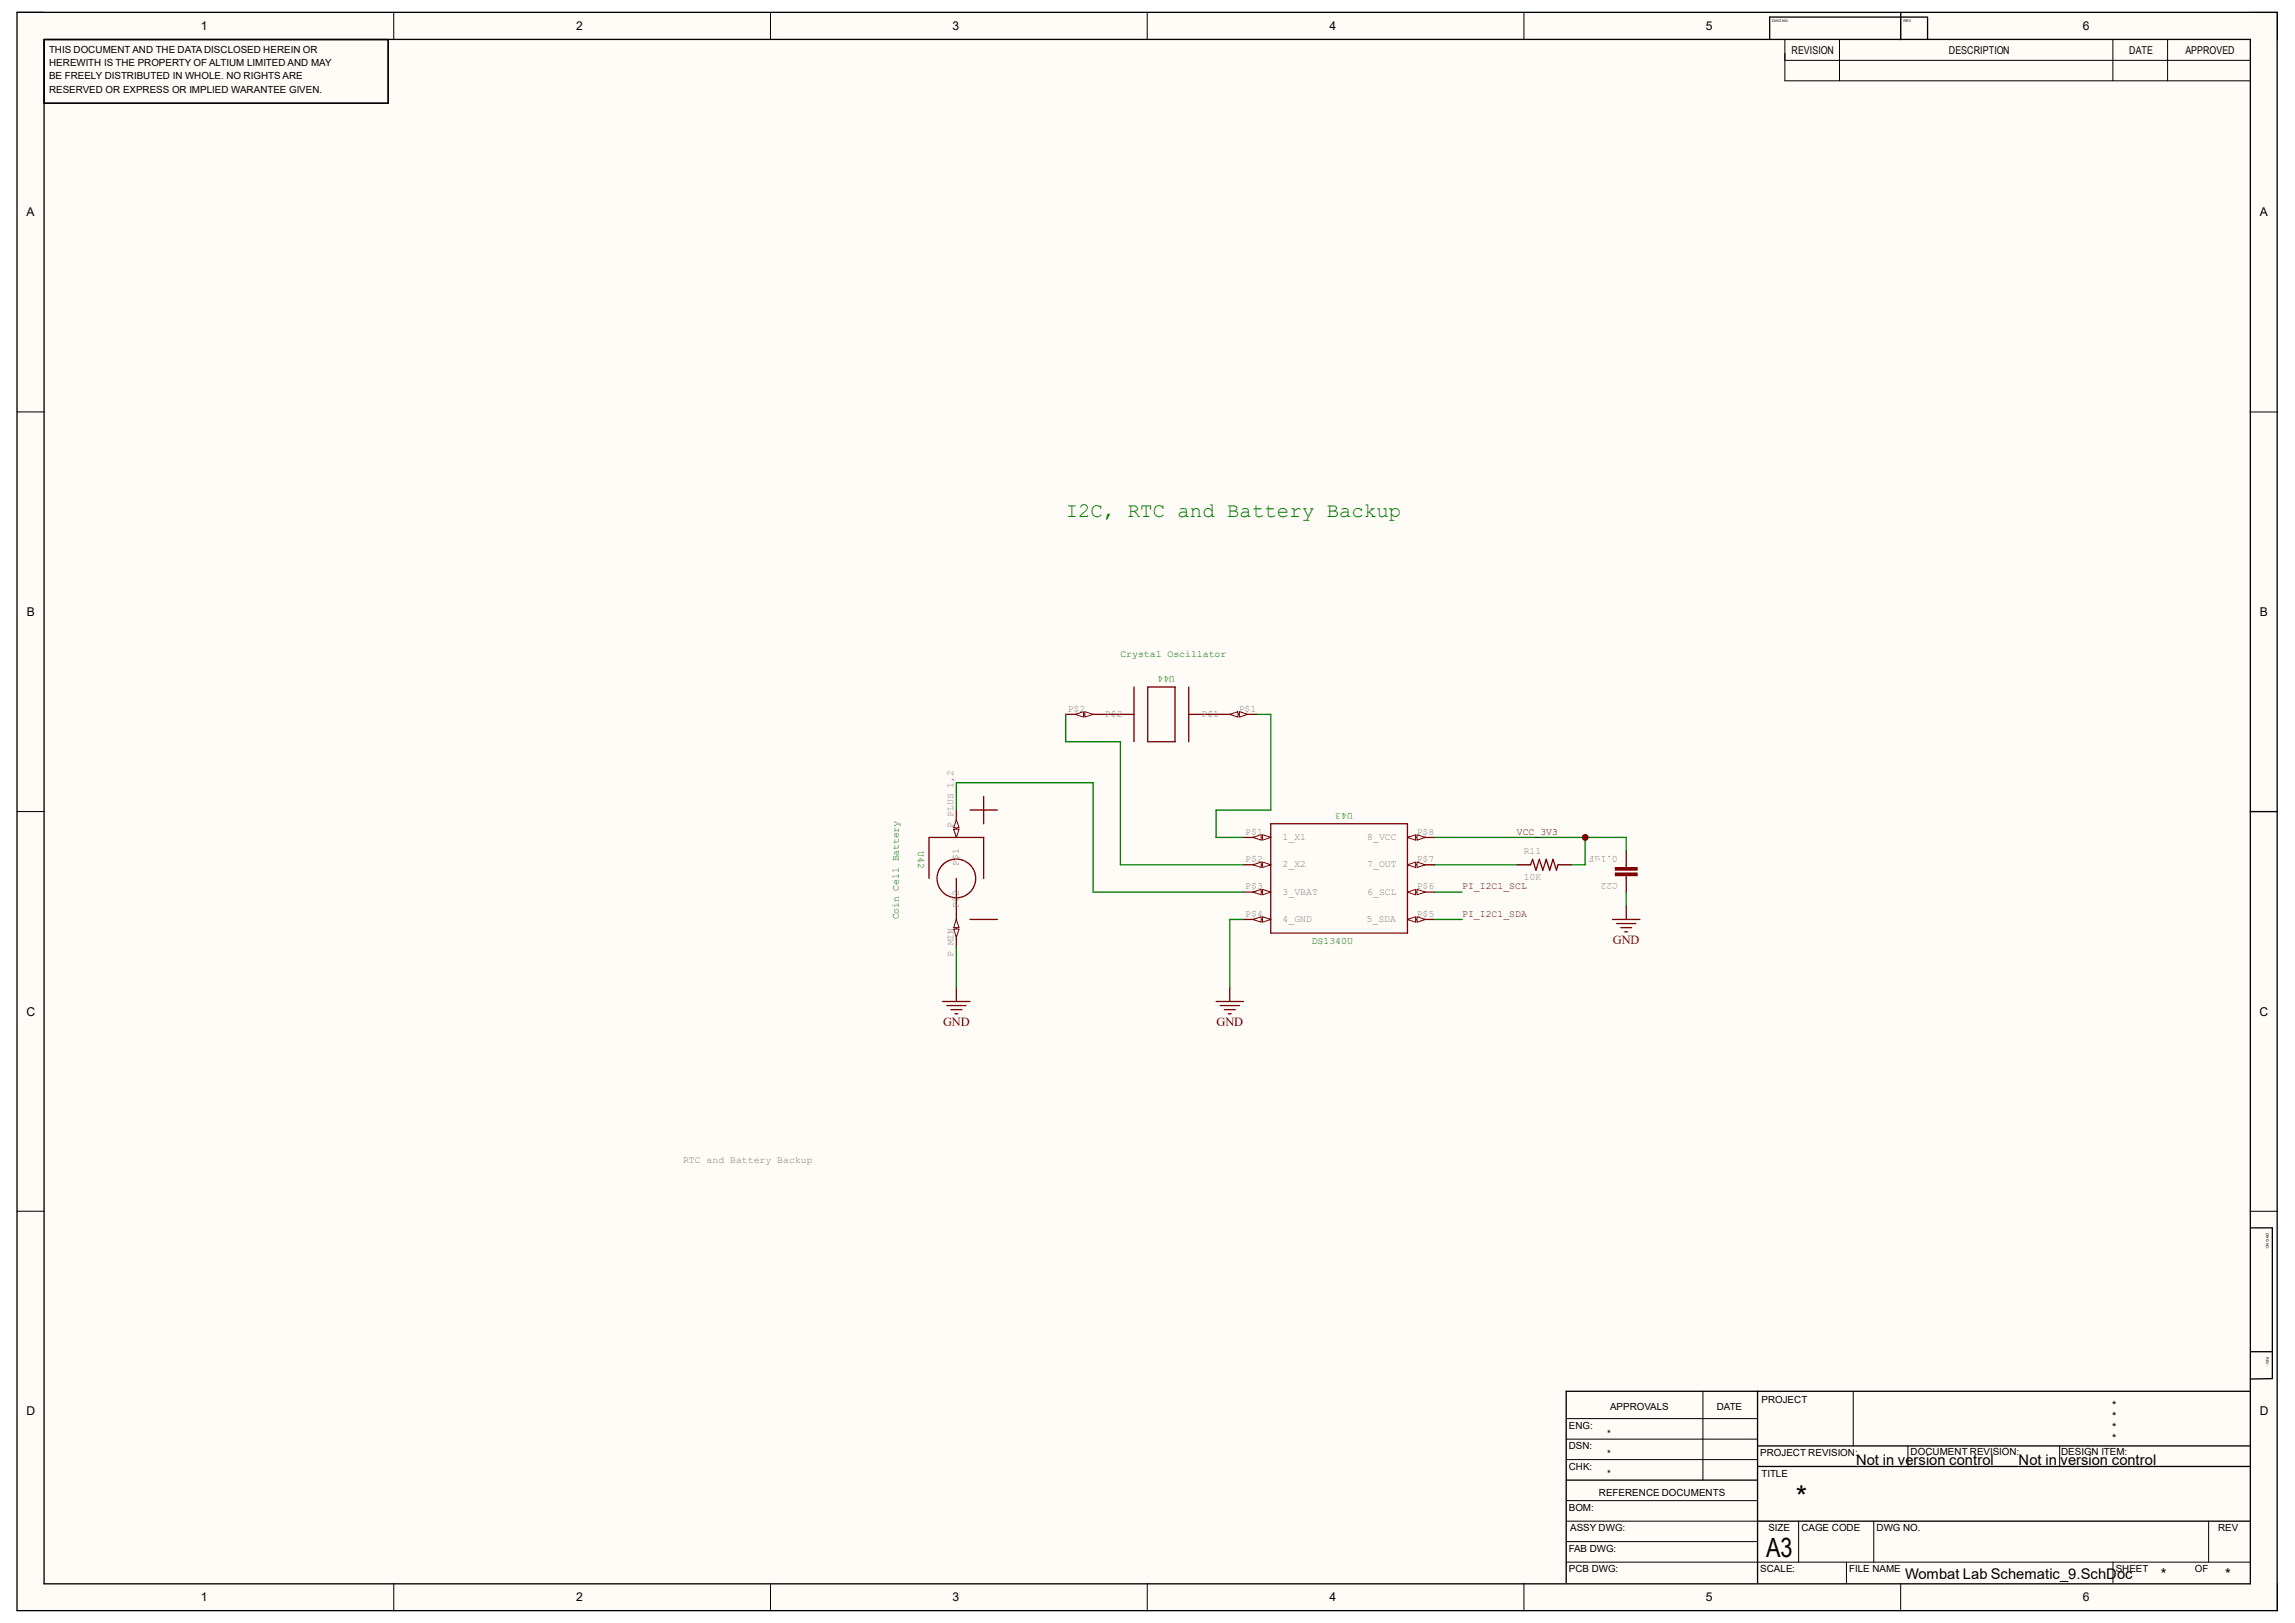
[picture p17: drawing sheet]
<svg xmlns="http://www.w3.org/2000/svg" width="297mm" height="210mm" viewBox="0 0 297 210" stroke-linecap="round" stroke-linejoin="round" font-family="sans-serif">
<defs><g id="words">
<text font-size="3.8" x="232.4" y="194.9">*</text>
<text font-size="3.4" x="228.6" y="201.5">A3</text>
<text font-size="2.7" fill="#008000" x="137.9" y="66.9">I2C, RTC and Battery Backup</text>
<g font-size="1.9">
<text x="240.2" y="189.5">Not in version control</text>
<text x="261.2" y="189.5">Not in version control</text>
<text x="246.5" y="204.4">Wombat Lab Schematic_9.SchDoc</text>
<text x="279.6" y="204.4">*</text>
<text x="288" y="204.4">*</text>
</g>
<g font-size="1.6">
<text x="26" y="3.9">1</text>
<text x="74.5" y="3.9">2</text>
<text x="123.3" y="3.9">3</text>
<text x="172" y="3.9">4</text>
<text x="220.8" y="3.9">5</text>
<text x="269.5" y="3.9">6</text>
<text x="3.4" y="28">A</text>
<text x="292.4" y="28">A</text>
<text x="3.5" y="79.7">B</text>
<text x="292.5" y="79.7">B</text>
<text x="3.4" y="131.4">C</text>
<text x="292.4" y="131.4">C</text>
<text x="3.4" y="183.1">D</text>
<text x="292.4" y="183.1">D</text>
<text x="26" y="207.2">1</text>
<text x="74.5" y="207.2">2</text>
<text x="123.3" y="207.2">3</text>
<text x="172" y="207.2">4</text>
<text x="220.8" y="207.2">5</text>
<text x="269.5" y="207.2">6</text>
</g>
<g font-size="1.6" fill="#800000">
<text x="208.7" y="122.2">GND</text>
<text x="122" y="132.8">GND</text>
<text x="157.4" y="132.8">GND</text>
</g>
<g font-size="1.4">
<text x="231.9" y="7">REVISION</text>
<text x="252.2" y="7">DESCRIPTION</text>
<text x="275.5" y="7">DATE</text>
<text x="282.8" y="7">APPROVED</text>
<text x="273.3" y="185.2">*</text>
<text x="273.3" y="182.4">*</text>
<text x="273.3" y="183.8">*</text>
<text x="273.3" y="186.6">*</text>
</g>
<g font-size="1.3">
<text x="6.3" y="6.9">THIS DOCUMENT AND THE DATA DISCLOSED HEREIN OR</text>
<text x="6.3" y="8.6">HEREWITH IS THE PROPERTY OF ALTIUM LIMITED AND MAY</text>
<text x="6.3" y="10.3">BE FREELY DISTRIBUTED IN WHOLE. NO RIGHTS ARE</text>
<text x="6.3" y="12">RESERVED OR EXPRESS OR IMPLIED WARANTEE GIVEN.</text>
<text x="203" y="184.9">ENG:</text>
<text x="208" y="185.9">*</text>
<text x="208.4" y="182.4">APPROVALS</text>
<text x="222.2" y="182.4">DATE</text>
<text x="228" y="181.5">PROJECT</text>
<text x="203" y="187.5">DSN:</text>
<text x="203" y="190.2">CHK:</text>
<text x="208" y="188.6">*</text>
<text x="208" y="191.1">*</text>
<text x="227.8" y="188.4">PROJECT REVISION:</text>
<text x="228" y="191.1">TITLE</text>
<text x="247.3" y="188.3">DOCUMENT REVISION:</text>
<text x="266.7" y="188.3">DESIGN ITEM:</text>
<text x="203" y="195.5">BOM:</text>
<text x="206.9" y="193.5">REFERENCE DOCUMENTS</text>
<text x="203" y="200.8">FAB DWG:</text>
<text x="203" y="203.5">PCB DWG:</text>
<text x="203.2" y="198.2">ASSY DWG:</text>
<text x="227.8" y="203.5">SCALE:</text>
<text x="228.9" y="198.2">SIZE</text>
<text x="233.1" y="198.2">CAGE CODE</text>
<text x="239.3" y="203.5">FILE NAME</text>
<text x="242.9" y="198.2">DWG NO.</text>
<text x="273.8" y="203.5">SHEET</text>
<text x="284.1" y="203.5">OF</text>
<text x="287.1" y="198.2">REV</text>
</g>
<g font-size="1.3" fill="#008000">
<text x="145" y="85">Crystal Oscillator</text>
<text x="152.1" y="87.5" transform="rotate(-180 152.1 87.5)">U44</text>
<text x="175.1" y="105.2" transform="rotate(-180 175.1 105.2)">U43</text>
<text x="118.8" y="110.1" transform="rotate(90 118.8 110.1)">U42</text>
<text x="116.3" y="119" transform="rotate(-90 116.3 119)">Coin Cell Battery</text>
<text x="169.8" y="122.1">DS1340U</text>
</g>
<g font-size="1.3" fill="#808080">
<text x="138.2" y="92.1">P$2</text>
<text x="143" y="92.8">P$2</text>
<text x="155.5" y="92.8">P$1</text>
<text x="160.3" y="92.1">P$1</text>
<text x="123.4" y="107.2" transform="rotate(-90 123.4 107.2)">P_PLUS_1,2</text>
<text x="161.2" y="108">P$1</text>
<text x="183.3" y="108">P$8</text>
<text x="124.1" y="112" transform="rotate(-90 124.1 112)">P$1</text>
<text x="161.2" y="111.5">P$2</text>
<text x="166" y="108.7">1_X1</text>
<text x="166" y="112.2">2_X2</text>
<text x="177" y="112.2">7_OUT</text>
<text x="177" y="108.7">8_VCC</text>
<text x="183.3" y="111.5">P$7</text>
<text x="197.2" y="110.5">R11</text>
<text x="197.2" y="113.8">10K</text>
<text x="209.4" y="110.8" transform="rotate(-180 209.4 110.8)">0.1uF</text>
<text x="124.1" y="117.4" transform="rotate(-90 124.1 117.4)">P$2</text>
<text x="161.2" y="115.1">P$3</text>
<text x="161.2" y="118.6">P$4</text>
<text x="166" y="115.8">3_VBAT</text>
<text x="166" y="119.3">4_GND</text>
<text x="176.9" y="119.3">5_SDA</text>
<text x="177" y="115.8">6_SCL</text>
<text x="183.3" y="118.6">P$5</text>
<text x="183.3" y="115.1">P$6</text>
<text x="209.4" y="114.3" transform="rotate(-180 209.4 114.3)">C22</text>
<text x="123.4" y="123.9" transform="rotate(-90 123.4 123.9)">P_MIN</text>
<text x="88.4" y="150.5">RTC and Battery Backup</text>
</g>
<g font-size="1.3" fill="#800000">
<text x="196.3" y="108">VCC_3V3</text>
<text x="189.2" y="115.1">PI_I2C1_SCL</text>
<text x="189.2" y="118.6">PI_I2C1_SDA</text>
</g>
<g font-size=".5">
<text x="229.4" y="2.8">DWG NO:</text>
<text x="246.3" y="2.8">REV:</text>
<text x="293.3" y="159.5" transform="rotate(90 293.3 159.5)">DWG NO:</text>
<text x="293.3" y="175.6" transform="rotate(90 293.3 175.6)">REV:</text>
</g>
</g></defs>
<g fill="#fffcf8">
<path d="M2.2 1.6h292.5v206.8h-292.5z" fill-rule="evenodd"/>
<path d="M5.7 5.1h285.5v199.8h-285.5z" fill-rule="evenodd"/>
</g>
<g fill="none" stroke="#000" stroke-width=".13">
<path d="M2.2 1.6h3.5M51 1.6v3.5M99.7 1.6v3.5M148.5 1.6v3.5M197.2 1.6v3.5M246 1.6v3.5M291.2 1.6h3.5v3.5M2.2 53.3h3.5M291.2 53.3h3.5M2.2 105h3.5M291.2 105h3.5M2.2 156.7h3.5"/>
<path d="M291.2 156.7h3.5M51 204.9v3.5M99.7 204.9v3.5M148.5 204.9v3.5M197.2 204.9v3.5M246 204.9v3.5M294.7 204.9v3.5"/>
</g>
<circle cx="205.2" cy="108.4" r=".35" fill="#000080"/>
<circle cx="205.2" cy="108.4" r=".35" fill="none" stroke="#000080" stroke-width=".13"/>
<g fill="none" stroke="#000" stroke-width=".17">
<path d="M2.2 1.6h292.5v206.8h-292.5zM5.7 5.1h285.5v199.8h-285.5zM5.7 5.1v8.3h44.5v-8.3M246 1.6v3.5M249.5 2.2h-20.5v2.8M249.5 2.3v2.8M291.2 105h3.5M291.3 158.9h2.8v19.5h-2.9M291.3 174.9h2.8M202.7 191.5h24.8M227.5 187.1h63.6M227.5 180v24.8"/>
<path d="M227.5 189.8h63.6M227.5 196.8h63.6M291.1 180h-88.4v24.8"/>
</g>
<g fill="none" stroke="#000" stroke-width=".13">
<path d="M231 5.2v5.3h60.1M231 7.8h60.1M238.1 5.2v5.3M273.4 5.2v5.3M280.5 5.2v5.3M202.7 186.2h24.8M202.7 183.6h24.8M202.7 188.9h24.8M202.7 196.8h24.8M202.7 194.2h24.8M202.7 199.5h24.8M220.4 180v11.5"/>
<path d="M232.8 196.8v5.3M239.8 180v7.1M242.5 196.8v5.3M246.9 187.1v2.7M266.6 187.1v2.7M285.8 196.8v5.3M202.7 202.1h88.4M239 202.1v2.7M273.5 202.1v2.7"/>
</g>
<path d="M160.9 108.4h3.6M164.5 106.6h17.6v14.1h-17.6z" fill="none" stroke="#800000" stroke-width=".17"/>
<path d="M163.4 108l1.1 .4-1.1 .3z" fill="#f8fcff"/>
<path d="M163.4 108l1.1 .4-1.1 .3z" fill="none" stroke="#800000" stroke-width=".13"/>
<path d="M162.2 108.4l1-.4v.7z" fill="#f8fcff"/>
<path d="M162.2 108.4l1-.4v.7z" fill="none" stroke="#800000" stroke-width=".13"/>
<path d="M160.9 111.9h3.6" fill="none" stroke="#800000" stroke-width=".17"/>
<path d="M163.4 111.5l1.1 .4-1.1 .4z" fill="#f8fcff"/>
<path d="M163.4 111.5l1.1 .4-1.1 .4z" fill="none" stroke="#800000" stroke-width=".13"/>
<path d="M162.2 111.9l1-.4v.8z" fill="#f8fcff"/>
<path d="M162.2 111.9l1-.4v.8z" fill="none" stroke="#800000" stroke-width=".13"/>
<path d="M160.9 115.4h3.6" fill="none" stroke="#800000" stroke-width=".17"/>
<path d="M163.4 115.1l1.1 .3-1.1 .4z" fill="#f8fcff"/>
<path d="M163.4 115.1l1.1 .3-1.1 .4z" fill="none" stroke="#800000" stroke-width=".13"/>
<path d="M162.2 115.4l1-.3v.7z" fill="#f8fcff"/>
<path d="M162.2 115.4l1-.3v.7z" fill="none" stroke="#800000" stroke-width=".13"/>
<path d="M160.9 119h3.6" fill="none" stroke="#800000" stroke-width=".17"/>
<path d="M163.4 118.6l1.1 .4-1.1 .3z" fill="#f8fcff"/>
<path d="M163.4 118.6l1.1 .4-1.1 .3z" fill="none" stroke="#800000" stroke-width=".13"/>
<path d="M162.2 119l1-.4v.7z" fill="#f8fcff"/>
<path d="M162.2 119l1-.4v.7z" fill="none" stroke="#800000" stroke-width=".13"/>
<path d="M182.1 119h3.6" fill="none" stroke="#800000" stroke-width=".17"/>
<path d="M182.1 119l1.1-.4v.7z" fill="#f8fcff"/>
<path d="M182.1 119l1.1-.4v.7z" fill="none" stroke="#800000" stroke-width=".13"/>
<path d="M183.4 118.6l1 .4-1 .3z" fill="#f8fcff"/>
<path d="M183.4 118.6l1 .4-1 .3z" fill="none" stroke="#800000" stroke-width=".13"/>
<path d="M182.1 115.4h3.6" fill="none" stroke="#800000" stroke-width=".17"/>
<path d="M182.1 115.4l1.1-.3v.7z" fill="#f8fcff"/>
<path d="M182.1 115.4l1.1-.3v.7z" fill="none" stroke="#800000" stroke-width=".13"/>
<path d="M183.4 115.1l1 .3-1 .4z" fill="#f8fcff"/>
<path d="M183.4 115.1l1 .3-1 .4z" fill="none" stroke="#800000" stroke-width=".13"/>
<path d="M182.1 111.9h3.6" fill="none" stroke="#800000" stroke-width=".17"/>
<path d="M182.1 111.9l1.1-.4v.8z" fill="#f8fcff"/>
<path d="M182.1 111.9l1.1-.4v.8z" fill="none" stroke="#800000" stroke-width=".13"/>
<path d="M183.4 111.5l1 .4-1 .4z" fill="#f8fcff"/>
<path d="M183.4 111.5l1 .4-1 .4z" fill="none" stroke="#800000" stroke-width=".13"/>
<path d="M182.1 108.4h3.6" fill="none" stroke="#800000" stroke-width=".17"/>
<path d="M182.1 108.4l1.1-.4v.7z" fill="#f8fcff"/>
<path d="M182.1 108.4l1.1-.4v.7z" fill="none" stroke="#800000" stroke-width=".13"/>
<path d="M183.4 108l1 .4-1 .3z" fill="#f8fcff"/>
<path d="M183.4 108l1 .4-1 .3z" fill="none" stroke="#800000" stroke-width=".13"/>
<path d="M141.5 92.4h5.3M146.8 88.9v7.1M148.5 88.9h3.6v7.1h-3.6zM153.8 92.4h8.9M153.8 88.9v7.1M196.3 111.9h1.8l.2-.7 .5 1.4 .4-1.4 .5 1.4 .4-1.4 .5 1.4 .4-1.4 .4 1.4 .2-.7h1.8" fill="none" stroke="#800000" stroke-width=".17"/>
<path d="M159.2 92.4l1-.3v.7z" fill="#f8fcff"/>
<path d="M159.2 92.4l1-.3v.7z" fill="none" stroke="#800000" stroke-width=".13"/>
<path d="M160.4 92.1l1 .3-1 .4z" fill="#f8fcff"/>
<path d="M160.4 92.1l1 .3-1 .4z" fill="none" stroke="#800000" stroke-width=".13"/>
<path d="M137.9 92.4h3.6" fill="none" stroke="#800000" stroke-width=".17"/>
<path d="M140.4 92.1l1.1 .3-1.1 .4z" fill="#f8fcff"/>
<path d="M140.4 92.1l1.1 .3-1.1 .4z" fill="none" stroke="#800000" stroke-width=".13"/>
<path d="M139.2 92.4l1-.3v.7z" fill="#f8fcff"/>
<path d="M139.2 92.4l1-.3v.7zM209 112.3h2.9v.3h-2.9zM209 113h2.9v.3h-2.9z" fill="none" stroke="#800000" stroke-width=".13"/>
<g fill="none" stroke="#800000" stroke-width=".17">
<path d="M120.2 113.7v-5.3h7.1v5.3M123.8 104.8v3.6M123.8 113.7v5.3M125.5 104.8h3.6M125.5 119h3.6M127.3 103.1v3.5M210.5 110.1v2.2M210.5 113.3v2.1"/>
<circle cx="123.8" cy="113.7" r="2.5"/>
</g>
<path d="M209 112.4h2.9M209 113.1h2.9" fill="none" stroke="#800000" stroke-width=".35"/>
<path d="M123.4 107.3h.7l-.3 1.1z" fill="#f8fcff"/>
<path d="M123.4 107.3h.7l-.3 1.1z" fill="none" stroke="#800000" stroke-width=".13"/>
<path d="M123.8 106.1l.3 1h-.7z" fill="#f8fcff"/>
<path d="M123.8 106.1l.3 1h-.7z" fill="none" stroke="#800000" stroke-width=".13"/>
<path d="M123.8 119v3.5" fill="none" stroke="#800000" stroke-width=".17"/>
<path d="M123.8 119l.3 1h-.7z" fill="#f8fcff"/>
<path d="M123.8 119l.3 1h-.7z" fill="none" stroke="#800000" stroke-width=".13"/>
<path d="M123.4 120.2h.7l-.3 1.1z" fill="#f8fcff"/>
<path d="M123.4 120.2h.7l-.3 1.1z" fill="none" stroke="#800000" stroke-width=".13"/>
<g fill="none" stroke="#800000" stroke-width=".17">
<path d="M208.7 119h3.5M209.2 119.5h2.5M210.5 117.2v1.8M122 129.6h3.5M122.5 130.1h2.5M123.1 130.7h1.4M123.6 131.2h.3M123.8 127.8v1.8M157.4 129.6h3.5M157.9 130.1h2.5M158.4 130.7h1.5M159 131.2h.3"/>
<path d="M159.2 127.8v1.8M209.8 120h1.4M210.3 120.6h.3"/>
</g>
<path d="M137.9 92.4v3.6h7.1v15.9h15.9M162.7 92.4h1.8v12.4h-7.1v3.6h3.5M123.8 104.8v-3.5h17.7v14.1h19.4M160.9 119h-1.7v8.8M185.7 115.4h3.5M185.7 119h3.5M185.7 108.4h24.8v1.7M205.1 108.4v3.5h-1.7M210.5 115.4v1.8M123.8 122.5v5.3" fill="none" stroke="#008000" stroke-width=".17"/>
<circle cx="205.2" cy="108.4" r=".35" fill="#800000"/>
<circle cx="205.2" cy="108.4" r=".35" fill="none" stroke="#800000" stroke-width=".13"/>
<path d="M185.7 111.9h10.6" fill="none" stroke="#008000" stroke-width=".17"/>
<use href="#words"/>
</svg>
